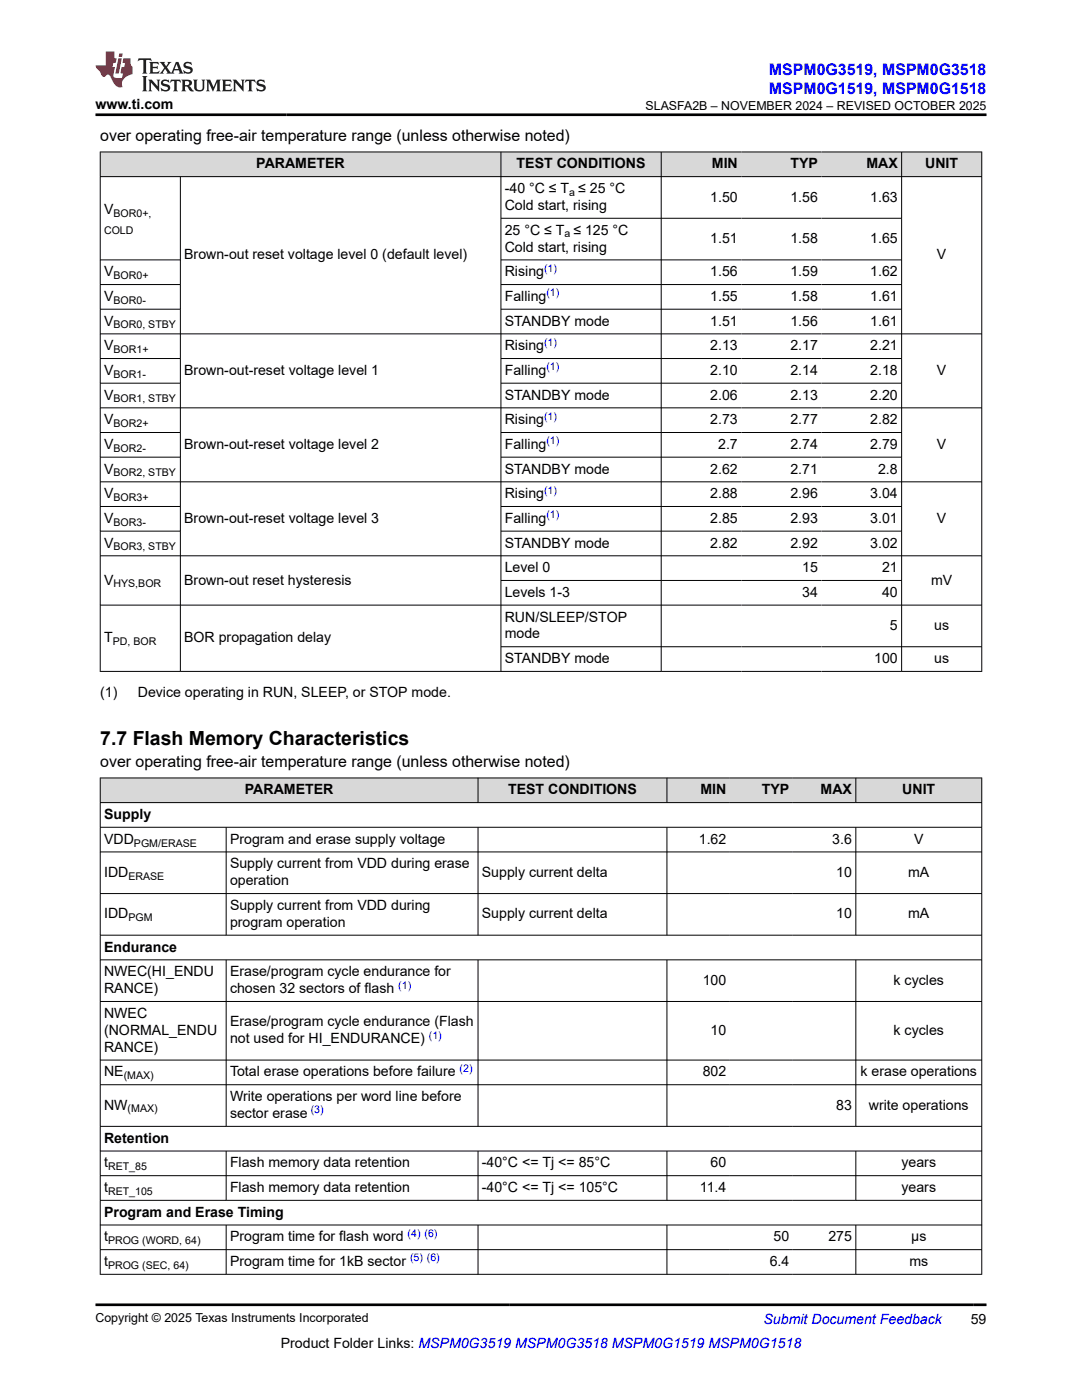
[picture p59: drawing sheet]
<svg xmlns="http://www.w3.org/2000/svg" width="216mm" height="279mm" viewBox="0 0 216 279" stroke-linecap="round" stroke-linejoin="round" font-family="sans-serif">
<defs><g id="words">
<text font-size="3.9" x="20" y="148.8">7.7 Flash Memory Characteristics</text>
<g font-size="3.2" fill="#00f">
<text x="153.4" y="14.9">MSPM0G3519, MSPM0G3518</text>
<text x="153.4" y="18.7">MSPM0G1519, MSPM0G1518</text>
</g>
<g font-size="3.2">
<text x="20" y="28.2">over operating free-air temperature range (unless otherwise noted)</text>
<text x="20" y="153.1">over operating free-air temperature range (unless otherwise noted)</text>
</g>
<g font-size="2.8">
<text x="19" y="21.8">www.ti.com</text>
<text x="51.1" y="33.6">PARAMETER</text>
<text x="103.1" y="33.6">TEST CONDITIONS</text>
<text x="142" y="33.6">MIN</text>
<text x="157.7" y="33.6">TYP</text>
<text x="172.9" y="33.6">MAX</text>
<text x="184.6" y="33.6">UNIT</text>
<text x="100.7" y="41.9">Cold start, rising</text>
<text x="100.7" y="38.5">-40 °C ≤ T ≤ 25 °C</text>
<text x="141.7" y="40.2">1.50</text>
<text x="157.7" y="40.2">1.56</text>
<text x="173.6" y="40.2">1.63</text>
<text x="20.8" y="42.7">V</text>
<text x="100.7" y="46.8">25 °C ≤ T ≤ 125 °C</text>
<text x="36.8" y="51.8">Brown-out reset voltage level 0 (default level)</text>
<text x="100.7" y="50.2">Cold start, rising</text>
<text x="141.7" y="48.5">1.51</text>
<text x="157.7" y="48.5">1.58</text>
<text x="173.6" y="48.5">1.65</text>
<text x="187" y="51.8">V</text>
<text x="20.8" y="55.1">V</text>
<text x="100.7" y="55.1">Rising</text>
<text x="141.7" y="55.1">1.56</text>
<text x="157.7" y="55.1">1.59</text>
<text x="173.6" y="55.1">1.62</text>
<text x="20.8" y="60.1">V</text>
<text x="20.8" y="65">V</text>
<text x="100.7" y="60.1">Falling</text>
<text x="100.7" y="65">STANDBY mode</text>
<text x="141.7" y="60.1">1.55</text>
<text x="141.7" y="65">1.51</text>
<text x="157.7" y="60.1">1.58</text>
<text x="157.7" y="65">1.56</text>
<text x="173.6" y="60.1">1.61</text>
<text x="173.6" y="65">1.61</text>
<text x="20.8" y="69.9">V</text>
<text x="100.7" y="69.9">Rising</text>
<text x="141.7" y="69.9">2.13</text>
<text x="157.7" y="69.9">2.17</text>
<text x="173.6" y="69.9">2.21</text>
<text x="20.8" y="74.8">V</text>
<text x="36.8" y="74.8">Brown-out-reset voltage level 1</text>
<text x="100.7" y="74.8">Falling</text>
<text x="141.7" y="74.8">2.10</text>
<text x="157.7" y="74.8">2.14</text>
<text x="173.6" y="74.8">2.18</text>
<text x="187" y="74.8">V</text>
<text x="20.8" y="79.7">V</text>
<text x="100.7" y="79.7">STANDBY mode</text>
<text x="141.7" y="79.7">2.06</text>
<text x="157.7" y="79.7">2.13</text>
<text x="173.6" y="79.7">2.20</text>
<text x="20.8" y="84.7">V</text>
<text x="20.8" y="89.6">V</text>
<text x="36.8" y="89.6">Brown-out-reset voltage level 2</text>
<text x="100.7" y="84.7">Rising</text>
<text x="100.7" y="89.6">Falling</text>
<text x="141.7" y="84.7">2.73</text>
<text x="143.3" y="89.6">2.7</text>
<text x="157.7" y="84.7">2.77</text>
<text x="157.7" y="89.6">2.74</text>
<text x="173.6" y="84.7">2.82</text>
<text x="173.6" y="89.6">2.79</text>
<text x="187" y="89.6">V</text>
<text x="20.8" y="94.5">V</text>
<text x="100.7" y="94.5">STANDBY mode</text>
<text x="141.7" y="94.5">2.62</text>
<text x="157.7" y="94.5">2.71</text>
<text x="175.2" y="94.5">2.8</text>
<text x="20.8" y="99.4">V</text>
<text x="100.7" y="99.4">Rising</text>
<text x="141.7" y="99.4">2.88</text>
<text x="157.7" y="99.4">2.96</text>
<text x="173.6" y="99.4">3.04</text>
<text x="20.8" y="104.4">V</text>
<text x="36.8" y="104.4">Brown-out-reset voltage level 3</text>
<text x="100.7" y="104.4">Falling</text>
<text x="141.7" y="104.4">2.85</text>
<text x="157.7" y="104.4">2.93</text>
<text x="173.6" y="104.4">3.01</text>
<text x="187" y="104.4">V</text>
<text x="20.8" y="109.3">V</text>
<text x="100.7" y="109.3">STANDBY mode</text>
<text x="141.7" y="109.3">2.82</text>
<text x="157.7" y="109.3">2.92</text>
<text x="173.6" y="109.3">3.02</text>
<text x="20.8" y="116.7">V</text>
<text x="36.8" y="116.7">Brown-out reset hysteresis</text>
<text x="100.7" y="114.2">Level 0</text>
<text x="100.7" y="119.1">Levels 1-3</text>
<text x="160.1" y="114.2">15</text>
<text x="160.1" y="119.1">34</text>
<text x="176" y="114.2">21</text>
<text x="176" y="119.1">40</text>
<text x="185.8" y="116.7">mV</text>
<text x="100.7" y="124">RUN/SLEEP/STOP</text>
<text x="177.6" y="125.7">5</text>
<text x="186.4" y="125.7">us</text>
<text x="20.8" y="128.2">T</text>
<text x="36.8" y="128.2">BOR propagation delay</text>
<text x="100.7" y="127.4">mode</text>
<text x="100.7" y="132.3">STANDBY mode</text>
<text x="174.4" y="132.3">100</text>
<text x="186.4" y="132.3">us</text>
<text x="20" y="139.1">(1)</text>
<text x="27.5" y="139.1">Device operating in RUN, SLEEP, or STOP mode.</text>
<text x="48.9" y="158.5">PARAMETER</text>
<text x="101.4" y="158.5">TEST CONDITIONS</text>
<text x="139.8" y="158.5">MIN</text>
<text x="152" y="158.5">TYP</text>
<text x="163.7" y="158.5">MAX</text>
<text x="180" y="158.5">UNIT</text>
<text x="20.8" y="163.5">Supply</text>
<text x="20.8" y="168.4">VDD</text>
<text x="45.9" y="168.4">Program and erase supply voltage</text>
<text x="45.9" y="173.3">Supply current from VDD during erase</text>
<text x="139.4" y="168.4">1.62</text>
<text x="166.1" y="168.4">3.6</text>
<text x="182.4" y="168.4">V</text>
<text x="20.8" y="175">IDD</text>
<text x="45.9" y="176.7">operation</text>
<text x="96.2" y="175">Supply current delta</text>
<text x="166.9" y="175">10</text>
<text x="181.2" y="175">mA</text>
<text x="20.8" y="183.3">IDD</text>
<text x="45.9" y="181.6">Supply current from VDD during</text>
<text x="45.9" y="185">program operation</text>
<text x="96.2" y="183.3">Supply current delta</text>
<text x="166.9" y="183.3">10</text>
<text x="181.2" y="183.3">mA</text>
<text x="20.8" y="189.9">Endurance</text>
<text x="20.8" y="194.8">NWEC(HI_ENDU</text>
<text x="45.9" y="194.8">Erase/program cycle endurance for</text>
<text x="140.2" y="196.5">100</text>
<text x="178.3" y="196.5">k cycles</text>
<text x="20.8" y="198.2">RANCE)</text>
<text x="20.8" y="203.1">NWEC</text>
<text x="45.9" y="198.2">chosen 32 sectors of flash</text>
<text x="20.8" y="206.5">(NORMAL_ENDU</text>
<text x="20.8" y="209.9">RANCE)</text>
<text x="45.9" y="204.8">Erase/program cycle endurance (Flash</text>
<text x="45.9" y="208.2">not used for HI_ENDURANCE)</text>
<text x="141.8" y="206.5">10</text>
<text x="178.3" y="206.5">k cycles</text>
<text x="20.8" y="214.8">NE</text>
<text x="45.9" y="214.8">Total erase operations before failure</text>
<text x="140.2" y="214.8">802</text>
<text x="171.7" y="214.8">k erase operations</text>
<text x="20.8" y="221.4">NW</text>
<text x="45.9" y="219.8">Write operations per word line before</text>
<text x="166.9" y="221.4">83</text>
<text x="173.4" y="221.4">write operations</text>
<text x="45.9" y="223.1">sector erase</text>
<text x="20.8" y="228.1">Retention</text>
<text x="20.8" y="233">t</text>
<text x="45.9" y="233">Flash memory data retention</text>
<text x="96.2" y="233">-40°C &lt;= Tj &lt;= 85°C</text>
<text x="141.8" y="233">60</text>
<text x="179.9" y="233">years</text>
<text x="20.8" y="237.9">t</text>
<text x="45.9" y="237.9">Flash memory data retention</text>
<text x="96.2" y="237.9">-40°C &lt;= Tj &lt;= 105°C</text>
<text x="139.7" y="237.9">11.4</text>
<text x="179.9" y="237.9">years</text>
<text x="20.8" y="242.8">Program and Erase Timing</text>
<text x="20.8" y="247.7">t</text>
<text x="45.9" y="247.7">Program time for flash word</text>
<text x="154.4" y="247.7">50</text>
<text x="165.3" y="247.7">275</text>
<text x="181.8" y="247.7">µs</text>
<text x="20.8" y="252.7">t</text>
<text x="45.9" y="252.7">Program time for 1kB sector</text>
<text x="153.6" y="252.7">6.4</text>
<text x="181.5" y="252.7">ms</text>
<text x="56" y="269">Product Folder Links: MSPM0G3519 MSPM0G3518 MSPM0G1519 MSPM0G1518</text>
<text x="193.7" y="264.2">59</text>
</g>
<text font-size="2.8" fill="#00f" x="152.4" y="264.2">Submit Document Feedback</text>
<g font-size="2.5">
<text x="128.8" y="21.9">SLASFA2B – NOVEMBER 2024 – REVISED OCTOBER 2025</text>
<text x="19" y="263.9">Copyright © 2025 Texas Instruments Incorporated</text>
</g>
<g font-size="2.1">
<text x="113.6" y="39.1">a</text>
<text x="20.8" y="46.6">COLD</text>
<text x="22.6" y="43.2">BOR0+,</text>
<text x="112.7" y="47.4">a</text>
<text x="22.6" y="55.7">BOR0+</text>
<text x="22.6" y="60.6">BOR0-</text>
<text x="22.6" y="65.5">BOR0, STBY</text>
<text x="22.6" y="70.5">BOR1+</text>
<text x="22.6" y="75.4">BOR1-</text>
<text x="22.6" y="80.3">BOR1, STBY</text>
<text x="22.6" y="85.2">BOR2+</text>
<text x="22.6" y="90.2">BOR2-</text>
<text x="22.6" y="95.1">BOR2, STBY</text>
<text x="22.6" y="100">BOR3+</text>
<text x="22.6" y="104.9">BOR3-</text>
<text x="22.6" y="109.8">BOR3, STBY</text>
<text x="22.6" y="117.2">HYS,BOR</text>
<text x="22.5" y="128.8">PD, BOR</text>
<text x="26.7" y="168.9">PGM/ERASE</text>
<text x="25.6" y="175.6">ERASE</text>
<text x="25.6" y="183.9">PGM</text>
<text x="24.7" y="215.4">(MAX)</text>
<text x="25.5" y="222">(MAX)</text>
<text x="21.6" y="233.5">RET_85</text>
<text x="21.6" y="238.5">RET_105</text>
<text x="21.6" y="248.3">PROG (WORD, 64)</text>
<text x="21.6" y="253.2">PROG (SEC, 64)</text>
</g>
<g font-size="2.1" fill="#00f">
<text x="108.6" y="54.2">(1)</text>
<text x="109" y="59.1">(1)</text>
<text x="108.6" y="69">(1)</text>
<text x="109" y="73.9">(1)</text>
<text x="108.6" y="83.7">(1)</text>
<text x="109" y="88.6">(1)</text>
<text x="108.6" y="98.5">(1)</text>
<text x="109" y="103.4">(1)</text>
<text x="79.5" y="197.3">(1)</text>
<text x="85.6" y="207.3">(1)</text>
<text x="91.7" y="213.9">(2)</text>
<text x="62" y="222.2">(3)</text>
<text x="81.3" y="246.8">(4) (6)</text>
<text x="81.8" y="251.7">(5) (6)</text>
</g>
</g></defs>
<g fill="#d8d8d8">
<path d="M20 30.3h175.9v5h-175.9z" fill-rule="evenodd"/>
<path d="M20.1 30.4h79.8v4.8h-79.8z" fill-rule="evenodd"/>
<path d="M100 30.4h31.9v4.8h-31.9z" fill-rule="evenodd"/>
<path d="M132 30.4h15.9v4.8h-15.9z" fill-rule="evenodd"/>
<path d="M147.9 30.4h16v4.8h-16z" fill-rule="evenodd"/>
<path d="M163.9 30.4h15.9v4.8h-15.9z" fill-rule="evenodd"/>
<path d="M180 30.4h15.8v4.8h-15.8z" fill-rule="evenodd"/>
</g>
<g fill="none" stroke="#000" stroke-width=".2">
<path d="M19.9 30.3h176.1M19.9 35.3h176.1M20 30.3v103.8M36 35.3v98.8M100 30.3v103.8M131.9 30.3v103.8M179.9 30.3v103.8M195.9 30.3v103.8M19.9 51.9h16.2M19.9 56.8h16.2M100 51.9h80M100 43.6h80"/>
<path d="M100 56.8h80M19.9 61.7h16.2M19.9 71.6h16.2M19.9 76.5h16.2M100 61.7h80M100 71.6h80M100 76.5h80M196 66.6h-176.1M19.9 86.3h16.2M19.9 91.2h16.2M100 86.3h80M100 91.2h80"/>
<path d="M196 81.4h-176.1M196 96.2h-176.1M19.9 101.1h16.2M19.9 110.9h176.1M19.9 106h16.2M100 101.1h80M100 106h80M100 115.8h80M19.9 120.8h176.1M100 129.1h96M196 134h-176.1"/>
</g>
<g fill="#d8d8d8">
<path d="M20 155.3h175.9v4.9h-175.9z" fill-rule="evenodd"/>
<path d="M20.1 155.3h75.2v4.8h-75.2z" fill-rule="evenodd"/>
<path d="M95.4 155.3h37.6v4.8h-37.6z" fill-rule="evenodd"/>
<path d="M133.1 155.3h12.5v4.8h-12.5z" fill-rule="evenodd"/>
<path d="M145.6 155.3h12.6v4.8h-12.6z" fill-rule="evenodd"/>
<path d="M158.2 155.3h12.5v4.8h-12.5z" fill-rule="evenodd"/>
<path d="M170.8 155.3h25v4.8h-25z" fill-rule="evenodd"/>
</g>
<g fill="none" stroke="#000" stroke-width=".2">
<path d="M19.9 155.3h176.1M20 155.2v99.2M95.4 155.2v5M133.1 155.2v5M170.8 155.2v5M195.9 155.2v99.2M19.9 160.2h176.1M19.9 165.1h176.1M19.9 170h176.1M19.9 178.3h176.1M45.1 165.1v21.6M95.4 165.1v21.6"/>
<path d="M133.1 165.1v21.6M170.8 165.1v21.6M19.9 186.6h176.1M19.9 191.6h176.1M19.9 199.9h176.1M45.1 191.6v33.3M95.4 191.6v33.3M133.1 191.6v33.3M170.8 191.6v33.3M19.9 211.6h176.1M19.9 216.5h176.1M19.9 224.8h176.1"/>
<path d="M19.9 229.7h176.1M19.9 234.6h176.1M19.9 239.6h176.1M45.1 229.7v9.9M95.4 229.7v9.9M133.1 229.7v9.9M170.8 229.7v9.9M19.9 244.5h176.1M19.9 249.4h176.1M19.9 254.3h176.1M45.1 244.5v9.9M95.4 244.5v9.9"/>
<path d="M133.1 244.5v9.9M170.8 244.5v9.9"/>
</g>
<path d="M27.7 11.6l-.2 .6 .5-.2h.6v.1v2.2l-.2 .4h1l-.2-.4v-2.2v-.1h.5l.5 .2-.1-.6zM29.8 12.4l.2 .3v1.6l-.2 .4h1.9l.1-.6a1.08 1.08 0 0 1-1.3 .2v-.7h.6l.4 .2v-.7l-.4 .2h-.6v-.5l.2-.2a1 1 0 0 1 1 .3l-.1-.5zM31.8 12.4l1 1.1-1 1.2h.9l-.2-.2 .4-.8 .5 .8-.2 .2h1.6l-.2-.2 .1-.5h1l.1 .5-.1 .2h.9l-.2-.4-.8-1.9h-.5l-1 2.1-.8-1.1 .9-1h-.8l.2 .2-.5 .6-.3-.6 .1-.2zM35.2 12.8l.4 1h-.8zM36.8 12.5a.65 .65 0 0 0-.2 .7 .65 .65 0 0 0 .6 .5l.7 .1 .1 .3a.79 .79 0 0 1-.7 .4 .79 .79 0 0 1-.7-.5l.1 .7 .2-.1a.93 .93 0 0 0 1.1 0 .93 .93 0 0 0 .4-.9 1.46 1.46 0 0 0-1.2-.6l-.1-.3a1.09 1.09 0 0 1 1.2 .2l-.2-.6-.1 .1-.6-.2zM28.4 15.2l.2 .4v2.2l-.2 .4h1l-.2-.4v-2.2l.2-.4zM29.6 15.9l.2 .4v1.5l-.2 .4h.8l-.3-.4v-1.3l1.7 1.8v-2l.2-.4h-.8l.2 .2 .1 1.1-1.2-1.3zM32.3 16a.65 .65 0 0 0-.2 .8 .65 .65 0 0 0 .7 .4l.6 .2 .1 .2a.79 .79 0 0 1-.7 .4 .79 .79 0 0 1-.7-.5l.1 .7 .2-.1a.93 .93 0 0 0 1.1 .1 .93 .93 0 0 0 .4-1 1.46 1.46 0 0 0-1.2-.5l-.1-.4a1.09 1.09 0 0 1 1.2 .2l-.2-.6-.1 .1-.6-.1zM34.1 15.9l-.1 .6a.63 .63 0 0 1 .7-.3l.1 1.6-.3 .4h1l-.2-.4v-1.6a.66 .66 0 0 1 .8 .3l-.1-.6zM36.2 15.9l.2 .4v1.5l-.2 .4h.9l-.2-.2v-.7h.5l.1 .2a.79 .79 0 0 0 1.2 .6l-1-.9a.61 .61 0 0 0 .6-.6 .61 .61 0 0 0-.5-.7zM36.9 16.2h.2a.47 .47 0 0 1 .5 .1 .47 .47 0 0 1 .1 .5l-.2 .1-.6 .1zM38.5 15.9l.2 .2a2.27 2.27 0 0 0 .4 2 1.04 1.04 0 0 0 1.7-.7v-1.3l.2-.2h-.8l.2 .4v1.1a.6 .6 0 0 1-.6 .6 .6 .6 0 0 1-.6-.6v-1.1l.3-.4zM41.1 15.9l.2 .4v1.5l-.2 .4h.7l-.2-.4v-1.4l.9 1.9 .8-1.9v1.4l-.2 .4h1l-.3-.4v-1.5l.3-.4h-.8l-.7 1.5-.7-1.5zM44.3 15.9l.2 .4v1.5l-.2 .4h1.9l.1-.6a1.09 1.09 0 0 1-1.3 .2v-.7h.6l.4 .2v-.6l-.4 .2h-.6v-.6l.2-.1a1.01 1.01 0 0 1 1 .3l-.1-.6zM46.4 15.9l.3 .4v1.5l-.3 .4h.8l-.2-.4v-1.3l1.6 1.8v-2l.2-.4h-.7l.2 .2v1.1l-1.2-1.3zM49 15.9l-.1 .6a.63 .63 0 0 1 .8-.3v1.6l-.3 .4h1l-.2-.4v-1.6a.66 .66 0 0 1 .8 .3l-.1-.6zM51.4 16a.65 .65 0 0 0-.2 .8 .65 .65 0 0 0 .6 .4l.6 .2 .2 .2a.79 .79 0 0 1-.8 .4 .79 .79 0 0 1-.6-.5l.1 .7 .2-.1a.93 .93 0 0 0 1 .1 .93 .93 0 0 0 .5-1 1.46 1.46 0 0 0-1.3-.5l-.1-.4a1.09 1.09 0 0 1 1.3 .2l-.2-.6-.2 .1-.5-.1z" fill="#231f20"/>
<path d="M21.1 10.3v2.7h-2.1l.1 .4 .9 1a.95 .95 0 0 0 .9 .9 .59 .59 0 0 1 .6-.4 .59 .59 0 0 1 .5 .3l.4 .8a1.59 1.59 0 0 0 2.1 1.4 1.61 1.61 0 0 1 1-2.3l1-.3-.1-1.5a1.59 1.59 0 0 1-.4-1.7h-1.4l-.2 .9h.5l-.1 .9h-.5l-.2 .9v.3l.4 .1-.2 .9h-.6a.73 .73 0 0 1-1.1-.7l.3-1.5h-.5l.2-.9h.5l.2-.9h-.5v-1.3zM23.6 11.6l-.6 3.1h.7l.6-3.1zM23.8 10.7l-.1 .6h.7l.1-.6z" fill="#ed1c24"/>
<path d="M19 22.9h177.8M19 260.4h177.8" fill="none" stroke="#000" stroke-width=".53"/>
<use href="#words"/>
</svg>
